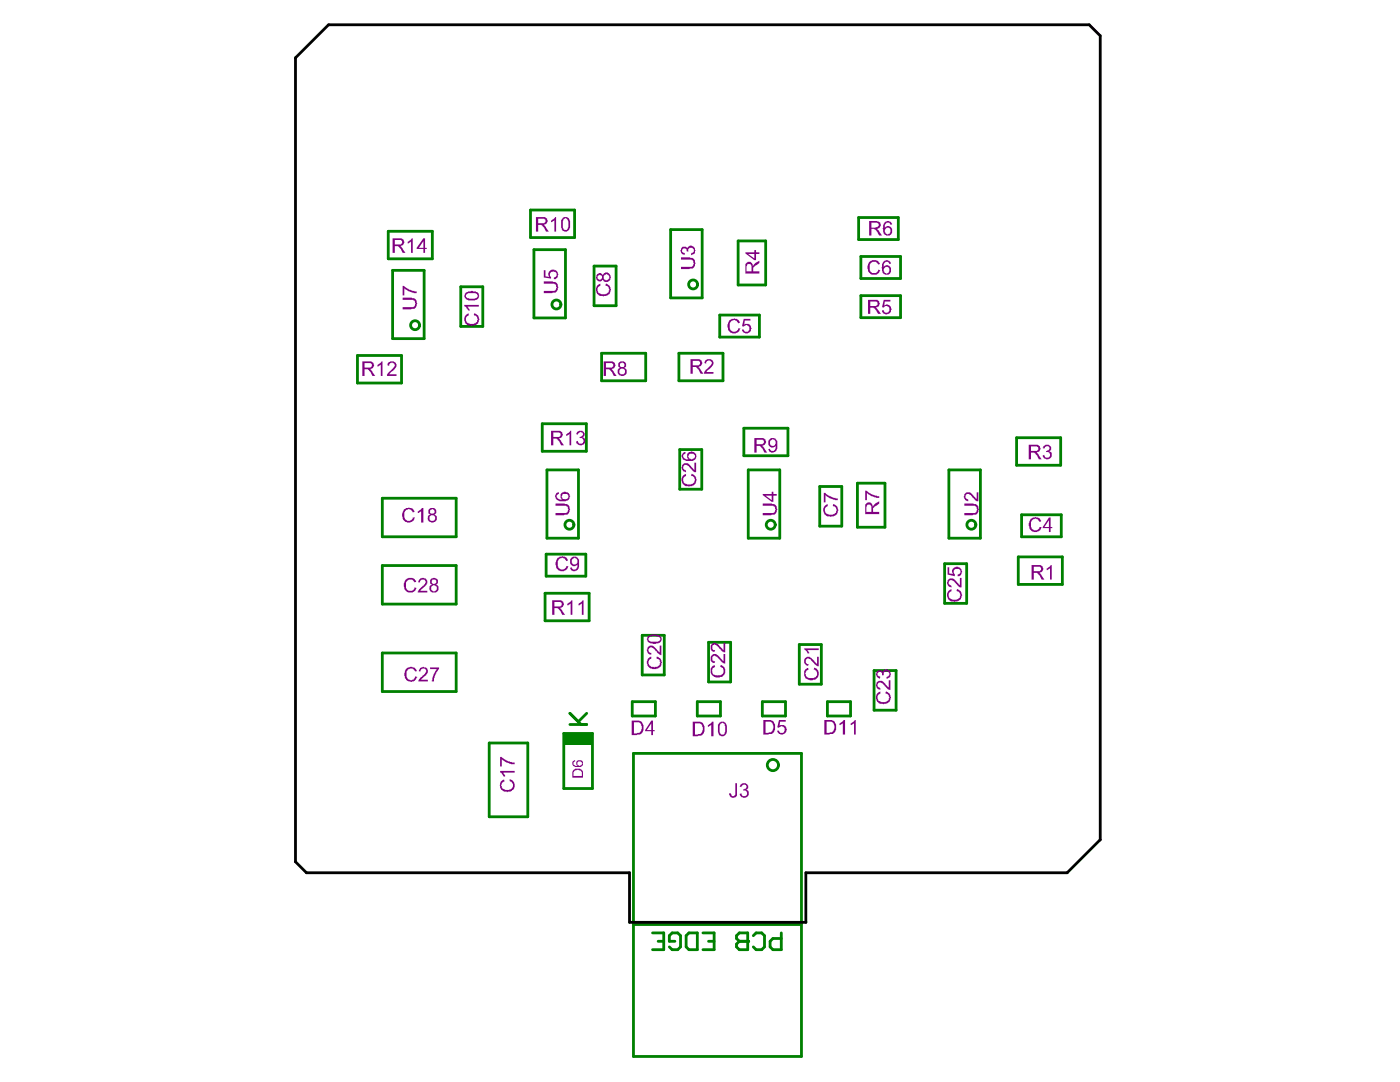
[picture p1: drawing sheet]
<svg xmlns="http://www.w3.org/2000/svg" width="279mm" height="216mm" viewBox="0 0 279 216" stroke-linecap="round" stroke-linejoin="round" font-family="sans-serif">
<g fill="none" stroke="#008000" stroke-width=".56">
<path d="M77.5 46.2h8.8v5.4h-8.8zM78.4 53.9h6.2v13.7h-6.2zM92 57.2h4.4v7.9h-4.4zM105.9 41.9h8.8v5.5h-8.8zM106.6 49.8h6.3v13.6h-6.3zM118.6 53.1h4.4v7.9h-4.4zM133.8 45.8h6.3v13.6h-6.3zM147.3 48.1h5.5v8.8h-5.5zM171.4 43.4h7.9v4.4h-7.9zM171.8 51.2h7.9v4.4h-7.9zM171.8 59h7.9v4.4h-7.9zM71.3 70.9h8.8v5.5h-8.8z"/>
<path d="M120.1 70.5h8.8v5.5h-8.8zM135.5 70.5h8.8v5.5h-8.8zM143.6 62.9h8v4.4h-8zM76.3 99.4h14.7v7.7h-14.7zM108.2 84.6h8.8v5.4h-8.8zM109.2 93.8h6.2v13.6h-6.2zM135.7 89.7h4.4v7.9h-4.4zM148.5 85.4h8.8v5.5h-8.8zM149.3 93.8h6.3v13.6h-6.3zM163.6 97.1h4.4v7.9h-4.4zM171.1 96.4h5.5v8.8h-5.5zM189.4 93.8h6.3v13.6h-6.3z"/>
<path d="M202.9 87.3h8.8v5.5h-8.8zM76.3 112.8h14.7v7.7h-14.7zM108.8 118.4h8.8v5.5h-8.8zM109 110.6h7.9v4.4h-7.9zM188.5 112.5h4.4v7.9h-4.4zM203.2 111.1h8.8v5.5h-8.8zM203.9 102.7h7.9v4.4h-7.9zM76.3 130.3h14.7v7.7h-14.7zM128.2 126.8h4.4v7.9h-4.4zM141.4 128.2h4.4v7.9h-4.4zM159.5 128.6h4.4v7.9h-4.4zM174.4 133.8h4.4v7.9h-4.4z"/>
<path d="M97.6 148.3h7.7v14.7h-7.7zM112.5 146.4h5.7v10.9h-5.7zM126.2 140h4.6v2.9h-4.6zM126.4 150.3h33.5v60.5h-33.5zM139.2 140h4.6v2.9h-4.6zM152.1 140h4.7v2.9h-4.7zM165.1 140h4.6v2.9h-4.6zM126.4 184.5h33.4"/>
</g>
<path d="M112.5 146.4h5.7v2.2h-5.7z" fill-rule="evenodd" fill="#008000"/>
<path d="M113.7 144.6h3.4M113.7 142.3l2.3 2.3M117.1 142.3l-1.7 1.7M149.2 187.8h-1.7l-.5-.5v-.6l.5-.5h1.7v3.3M150.3 186.7l.6-.5h1.1l.6 .5v2.2l-.6 .6h-1.1l-.6-.6M155.9 186.2v3.3h-1.6l-.6-.6v-1.1l.6-.5h1.6" fill="none" stroke="#008000" stroke-width=".56"/>
<circle cx="149.2" cy="187.8" r=".28" fill="#008000"/>
<g fill="none" stroke="#008000" stroke-width=".56">
<path d="M130.2 186.2h2.3v3.3h-2.3M131.3 187.8h1.2M134.7 187.8h-1.1v-1.1l.5-.5h1.2l.5 .5v2.2l-.5 .6h-1.2l-.5-.6M136.9 186.7l.6-.5h1.7v3.3h-1.7l-.6-.6zM140.3 186.2h2.2v3.3h-2.2M141.4 187.8h1.1M149.2 187.8h-1.7l-.5 .6v.5l.5 .6h1.7"/>
<circle cx="138.3" cy="56.8" r=".89"/>
<circle cx="82.8" cy="64.9" r=".89"/>
<circle cx="111" cy="60.8" r=".89"/>
<circle cx="113.6" cy="104.7" r=".89"/>
<circle cx="153.8" cy="104.7" r=".89"/>
<circle cx="193.9" cy="104.7" r=".89"/>
<circle cx="154.2" cy="152.7" r="1.12"/>
</g>
<path d="M59 11.5l6.6-6.6h151.8l2.2 2.2v160.5l-6.6 6.6h-52.2v9.8h-35.2v-9.8h-64.4l-2.2-2.2z" fill="none" stroke="#000" stroke-width=".56"/>
<g fill="#800080">
<path d="M92.8 63.1l.4-.5 .3-.1v.5a.8 .8 0 0 0-.5 .8 .8 .8 0 0 0 .7 .7 1.11 1.11 0 0 0 1.5-.4v-.1a.56 .56 0 0 0-.1-.8l-.5-.4 .2-.3a1.4 1.4 0 0 1 .5 2.1 2.46 2.46 0 0 1-2.1 .3 1.66 1.66 0 0 1-.4-1.8z"/>
<path d="M92.7 60.8h2.9v.4h-2.3l.5 .6v.2h-.4l-.1-.4-.6-.5z"/>
<path d="M110.9 100.5l2.2 .1a1.29 1.29 0 0 1 .5 1.8 .8 .8 0 0 1-.9 .3l-.2 .1h-1.6v-.4h1.5a.75 .75 0 0 0 .9-.3 .75 .75 0 0 0-.1-1l-.2-.2h-2.1z"/>
<path d="M141.9 133.2l.6-.5 .2 .4a.95 .95 0 0 0-.3 1.5l.3 .1a1.52 1.52 0 0 0 1.7-.5v-.4a.76 .76 0 0 0-.6-.7h-.1l.1-.5v.1a1.2 1.2 0 0 1 1 1 1.2 1.2 0 0 1-.6 1.3 1.55 1.55 0 0 1-2.3-.6l-.1-.1z"/>
<path d="M141.9 130.8a.91 .91 0 0 1 1.6 .3l.9 .8v-1.4h.3v1.9h-.3l-.3-.2-1-1.1a.54 .54 0 0 0-.9 0 .54 .54 0 0 0 .3 .8h.2l-.1 .4a.6 .6 0 0 1-.7-.5h-.1z"/>
<path d="M141.9 128.6a.87 .87 0 0 1 1.5 .1l1 1v-1.4h.3v1.9l-.5-.1-1.3-1.3a.52 .52 0 0 0-.7 0 .52 .52 0 0 0 0 .7l.2 .2h.3l-.1 .4a.6 .6 0 0 1-.7-.5h-.1z"/>
<path d="M164.4 101.1l.5-.4 .3-.1v.4a.8 .8 0 0 0-.6 .9 .8 .8 0 0 0 .7 .7 1.11 1.11 0 0 0 1.6-.5v-.1a.56 .56 0 0 0-.1-.7l-.6-.4 .2-.3a1.4 1.4 0 0 1 .6 2.1 2.46 2.46 0 0 1-2.1 .2 1.66 1.66 0 0 1-.5-1.8z"/>
<path d="M164.4 98.3h.3l.3 .4 .5 .3 1.3 .4v.1h.4v.3l-.7-.1a2.58 2.58 0 0 1-1.8-.9v1.4h-.3z"/>
<path d="M174.9 138.5l.5-.4 .3-.1v.4a.8 .8 0 0 0-.6 .8 .8 .8 0 0 0 .7 .8 1.11 1.11 0 0 0 1.6-.5v-.1a.56 .56 0 0 0-.1-.8l-.6-.3 .2-.3a1.4 1.4 0 0 1 .6 2.1 2.46 2.46 0 0 1-2.1 .2 1.66 1.66 0 0 1-.5-1.8z"/>
<path d="M174.9 136.2a1.02 1.02 0 0 1 1.7 .2l.8 .8v-1.5h.3v1.9h-.1a1.98 1.98 0 0 1-1.2-1l-.3-.2a.54 .54 0 0 0-.8 0 .54 .54 0 0 0 .2 .8l.2 .1v.3a.89 .89 0 0 1-.8-1.3z"/>
<path d="M174.9 134.1a.73 .73 0 0 1 1.2 0 .95 .95 0 0 1 1.4-.4l.2 .5a.91 .91 0 0 1-.7 1.2h-.1v-.3a.59 .59 0 0 0 .6-.7 .59 .59 0 0 0-.8-.5 .59 .59 0 0 0-.3 .8h-.4a.5 .5 0 0 0-.2-.6 .5 .5 0 0 0-.7 .2 .5 .5 0 0 0 .3 .7l.3 .1-.2 .3a1.03 1.03 0 0 1-.6-1.3z"/>
<path d="M192.5 100.5l2.2 .1a1.29 1.29 0 0 1 .4 1.8 .8 .8 0 0 1-.9 .3l-.1 .1h-1.6v-.4h1.5a.75 .75 0 0 0 .9-.3 .75 .75 0 0 0-.1-1l-.2-.2h-2.1z"/>
<path d="M192.5 98.6a1.02 1.02 0 0 1 1.6 .2l.8 .8v-1.4h.4v1.8h-.2a2.83 2.83 0 0 1-1.4-1.2 .54 .54 0 0 0-.9-.1 .54 .54 0 0 0 .2 .9l.2 .1v.3a.89 .89 0 0 1-.7-1.3z"/>
<path d="M129.3 131.4l.5-.3h.2v.3a.86 .86 0 0 0-.6 .9 .86 .86 0 0 0 .8 .8 1.37 1.37 0 0 0 1.5-.5 .84 .84 0 0 0-.7-1.2l.1-.5v.2a1.23 1.23 0 0 1 .7 2l-.3 .1a1.46 1.46 0 0 1-1.6 .2 1.46 1.46 0 0 1-.8-1.3z"/>
<path d="M129.3 129a1.32 1.32 0 0 1 1.9 .8l.5 .5v-1.5h.3v1.9l-.5-.1-.4-.4a1.85 1.85 0 0 0-1.3-1v.1a.52 .52 0 0 0-.4 .6 .52 .52 0 0 0 .6 .4v.3a.87 .87 0 0 1-.8-.5 .87 .87 0 0 1 .1-.9z"/>
<path d="M176.4 59.8h1.3v.4h-1.1l-.1 .8h.1a.56 .56 0 0 1 .9 0h.1a1.03 1.03 0 0 1 0 1.4 1.03 1.03 0 0 1-1.5 0l-.1-.4 .4-.2a.53 .53 0 0 0 .3 .6 .53 .53 0 0 0 .6-.1 .65 .65 0 0 0 .1-1 .65 .65 0 0 0-1 .1l-.4-.1z"/>
<path d="M173.5 52.2a1.48 1.48 0 0 1 1.9 0l.2 .3v.2l-.4 .1a.9 .9 0 0 0-1.1-.5 .9 .9 0 0 0-.5 1.2 .71 .71 0 0 0 .4 .9 .75 .75 0 0 0 .8 .1 .75 .75 0 0 0 .4-.7l.5 .1a1.33 1.33 0 0 1-1.6 .9 1.33 1.33 0 0 1-1-1.6z"/>
<path d="M208.9 113.4l.4-.2 .4-.5h.2v3h-.3v-2.4l-.5 .5h-.2z"/>
<path d="M205.6 103.6l.6-.3a1.37 1.37 0 0 1 1.5 .4l.1 .3-.4 .2a.79 .79 0 0 0-.6-.7 1.13 1.13 0 0 0-.9 1.8v.1a.84 .84 0 0 0 .8 .4 .84 .84 0 0 0 .7-.6h.5a1.3 1.3 0 0 1-1.5 1 1.3 1.3 0 0 1-1.1-1.4v-.4z"/>
<path d="M152.2 100.5l2.3 .1a1.29 1.29 0 0 1 .4 1.8 .8 .8 0 0 1-.9 .3l-.1 .1h-1.7v-.4h1.6a.75 .75 0 0 0 .9-.3 .75 .75 0 0 0-.1-1l-.3-.2h-2.1z"/>
<path d="M140.7 72a.89 .89 0 0 1 1.4-.2 .89 .89 0 0 1-.2 1.4l-.3 .5-.6 .3v.2h1.4v.4h-1.9l.3-.8 .9-.8a.6 .6 0 0 0 .1-1h-.2v-.1l-.4 .1-.3 .2v.4l-.3-.2z"/>
<path d="M167.5 144.3l.5-.2 .3-.4h.4v2.9h-.5v-2.4l-.4 .5h-.3z"/>
<path d="M169.8 144.3l.4-.2 .4-.4h.2v2.9h-.4v-2.4l-.4 .5h-.2z"/>
<path d="M160.7 133.5l.6-.2 .1 .3a.79 .79 0 0 0-.7 .7 1.29 1.29 0 0 0 2.1 .8 .84 .84 0 0 0 .3-.9 .84 .84 0 0 0-.7-.6l.1-.4a1.32 1.32 0 0 1 .9 1.5 1.32 1.32 0 0 1-1.3 1 1.36 1.36 0 0 1-1.6-1.4v-.5z"/>
<path d="M160.6 131.4a.87 .87 0 0 1 1.5 .1l.4 .3 .3 .6h.3v-1.3h.3v1.9h-.1a2.49 2.49 0 0 1-1.5-1.4h-.1a.48 .48 0 0 0-.5-.2 .48 .48 0 0 0-.4 .4l-.1 .1h.1a.45 .45 0 0 0 .6 .6l-.1 .3a.96 .96 0 0 1-.7-1.4z"/>
<path d="M160.5 129.4h2.9v.3h-2.2l.3 .5v.2h-.3l-.1-.3-.6-.5z"/>
<path d="M172.7 97.9l.5 .2a3.9 3.9 0 0 0 2.3 .9v.4l-.7-.2a2.58 2.58 0 0 1-1.8-.9v1.5h-.3z"/>
<path d="M208.2 89.1a.87 .87 0 0 1 1.1-.3 .87 .87 0 0 1 .5 1l-.4 .2a.89 .89 0 0 1 .4 1.3 .89 .89 0 0 1-1.4 .1l-.3-.3v-.2l.3-.1a.58 .58 0 0 0 .7 .5 .58 .58 0 0 0 .5-.8h-.2a.45 .45 0 0 0-.6-.3v-.2h.2v-.1a.43 .43 0 0 0 .4-.6 .43 .43 0 0 0-.6-.2l-.2 .1-.2 .3-.3-.1z"/>
<path d="M80.4 59.4l2.2 .1a1.29 1.29 0 0 1 .4 1.8 .8 .8 0 0 1-.9 .3l-.1 .1h-1.6v-.4h1.5a.75 .75 0 0 0 .9-.3 .75 .75 0 0 0-.1-.9l-.2-.3h-2.1z"/>
<path d="M80.4 57l.5 .3a3.9 3.9 0 0 0 2.3 .9v.3l-.7-.1a2.58 2.58 0 0 1-1.8-.9v1.4h-.3z"/>
<path d="M99.9 155.9l.7-.4 .1 .4a.88 .88 0 0 0-.4 1.4 1.5 1.5 0 0 0 2-.1l.1-.8-.4-.5-.3-.1v-.3a1.24 1.24 0 0 1 1 1.4 1.24 1.24 0 0 1-1.3 1.1l-.1 .1-.3-.1a1.33 1.33 0 0 1-1.3-1.4h.1z"/>
<path d="M99.8 153.8h2.9v.4h-2.3l.4 .5v.2h-.3l-.4-.6-.3-.1z"/>
<path d="M99.8 151h.3l.2 .3 .3 .1a1.93 1.93 0 0 0 1.6 .6v.2h.5v.3l-1.1-.1v-.1l-.8-.3-.7-.5v1.4h-.3z"/>
<path d="M108.5 56.2l2.3 .1a1.29 1.29 0 0 1 .4 1.7 .8 .8 0 0 1-.9 .4l-.1 .1h-1.7v-.5h1.6a.75 .75 0 0 0 .9-.3 .75 .75 0 0 0-.1-.9l-.3-.2h-2.1z"/>
<path d="M108.5 53.9h.4v1.2l.7 .2a.92 .92 0 0 1 0-1.2 .92 .92 0 0 1 1-.3v.1h.3a1.06 1.06 0 0 1 .1 1.7l-.5 .1v-.3a.56 .56 0 0 0 .6-.6 .56 .56 0 0 0-.6-.5l-.1-.2a.71 .71 0 0 0-.6 .5 .71 .71 0 0 0 .2 .8v.2l-1.5-.2z"/>
<path d="M119 57.2l.5-.5 .3-.1v.4a.8 .8 0 0 0-.6 .9 .8 .8 0 0 0 .7 .7 1.11 1.11 0 0 0 1.6-.4v-.2a.56 .56 0 0 0-.1-.7l-.6-.4 .2-.3a1.4 1.4 0 0 1 .6 2.1 2.46 2.46 0 0 1-2.1 .2 1.66 1.66 0 0 1-.5-1.7z"/>
<path d="M136.1 95.1l.5-.4 .3-.1v.4a.8 .8 0 0 0-.6 .8 .8 .8 0 0 0 .7 .8 1.11 1.11 0 0 0 1.6-.5v-.1a.56 .56 0 0 0-.1-.8l-.6-.3 .2-.3a1.4 1.4 0 0 1 .6 2.1 2.46 2.46 0 0 1-2.1 .2 1.66 1.66 0 0 1-.5-1.8z"/>
<path d="M136.1 92.8a1.02 1.02 0 0 1 1.7 .2l.8 .8v-1.5h.3v1.9h-.1a1.98 1.98 0 0 1-1.2-1l-.2-.2a.54 .54 0 0 0-.9-.1 .54 .54 0 0 0 .2 .9l.2 .1v.3a.89 .89 0 0 1-.8-1.3z"/>
<path d="M135.9 51.4l2.2 .1a1.29 1.29 0 0 1 .5 1.7 .8 .8 0 0 1-.9 .4l-.1 .1h-1.7v-.5h1.6a.75 .75 0 0 0 .8-.3 .75 .75 0 0 0 0-.9l-.3-.2h-2.1z"/>
<path d="M135.9 49.6h.1a.63 .63 0 0 1 1.1 0v-.1a.86 .86 0 0 1 .9-.5 .86 .86 0 0 1 .7 .6v.2a.83 .83 0 0 1-.8 1.1l.1-.4a.54 .54 0 0 0 .5-.7 .54 .54 0 0 0-.8-.3l-.3 .2v.5l-.4-.1a.47 .47 0 0 0-.6-.5 .47 .47 0 0 0-.2 .7l.5 .3-.1 .3-.1-.1a.86 .86 0 0 1-.6-1.2z"/>
<path d="M189.1 118.1l.5-.4 .3-.2v.5a.8 .8 0 0 0-.6 .8 .8 .8 0 0 0 .7 .8 1.11 1.11 0 0 0 1.6-.5v-.1a.56 .56 0 0 0-.1-.8l-.6-.3 .2-.4a1.4 1.4 0 0 1 .6 2.2 2.46 2.46 0 0 1-2.1 .2 1.66 1.66 0 0 1-.5-1.8z"/>
<path d="M189.1 115.8a1.02 1.02 0 0 1 1.7 .2l.8 .8v-1.5h.3v1.9h-.1a1.98 1.98 0 0 1-1.2-1l-.3-.2a.54 .54 0 0 0-.8-.1 .54 .54 0 0 0 .2 .9l.2 .1v.3a.89 .89 0 0 1-.8-1.3z"/>
<path d="M189.1 113.2h.3v1.2l.8 .1a.91 .91 0 0 1 .1-1.2 .91 .91 0 0 1 1.3 0l.2 .2a.69 .69 0 0 1 .1 .9v.1a.64 .64 0 0 1-.8 .5v-.4a.6 .6 0 0 0 .6-.7 .6 .6 0 0 0-.9-.4 .64 .64 0 0 0-.5 .5 .64 .64 0 0 0 .3 .6v.4l-1.5-.4z"/>
<path d="M146.7 156.3h.4v1.9a.81 .81 0 0 1-.5 .9 .81 .81 0 0 1-1-.2l-.1-.6h.4v.1a.45 .45 0 0 0 .5 .5 .45 .45 0 0 0 .3-.6z"/>
<path d="M147.8 156.6a.85 .85 0 0 1 1-.3 .85 .85 0 0 1 .5 .9l-.3 .3a.9 .9 0 0 1 .3 1.2 .9 .9 0 0 1-1.2 .4l-.5-.5v-.2l.4-.1a.58 .58 0 0 0 .7 .5 .58 .58 0 0 0 .4-.7h-.1a.45 .45 0 0 0-.7-.4v-.2h.2v-.1a.43 .43 0 0 0 .5-.6 .43 .43 0 0 0-.7-.2l-.3 .2v.3l-.4-.1z"/>
<path d="M113.2 120.5l.5-.3 .3-.4h.2v2.9h-.3v-2.4l-.5 .5h-.2z"/>
<path d="M115.5 120.5l.4-.3 .3-.4h.3v2.9h-.4v-2.4l-.4 .5h-.2z"/>
<path d="M111.2 111.4l.6-.3a1.37 1.37 0 0 1 1.4 .4l.1 .4-.3 .1a.79 .79 0 0 0-.7-.7 1.13 1.13 0 0 0-.9 1.8v.1a.84 .84 0 0 0 .9 .4 .84 .84 0 0 0 .7-.6h.4a1.3 1.3 0 0 1-1.4 1 1.3 1.3 0 0 1-1.1-1.4v-.4z"/>
<path d="M80.6 101.7l.5-.3a1.37 1.37 0 0 1 1.5 .4l.1 .3-.3 .2a.79 .79 0 0 0-.7-.7 1.13 1.13 0 0 0-.9 1.8v.1a.84 .84 0 0 0 .9 .4 .84 .84 0 0 0 .7-.6h.4a1.3 1.3 0 0 1-1.4 1 1.3 1.3 0 0 1-1.2-1.4v-.4z"/>
<path d="M83.4 102l.4-.2 .4-.4h.3v2.9h-.5v-2.4l-.4 .5h-.2z"/>
<path d="M113 86.6l.4-.2 .4-.4h.2v2.9h-.3v-2.4l-.5 .5h-.2z"/>
<path d="M115.1 86.3a.84 .84 0 0 1 1-.4 .84 .84 0 0 1 .6 .9l-.5 .5a.74 .74 0 0 1 .6 .6 .74 .74 0 0 1-.3 .7v.1a1.22 1.22 0 0 1-1.5-.4v-.2l.3-.1a.56 .56 0 0 0 .6 .5 .56 .56 0 0 0 .6-.5 .56 .56 0 0 0-.5-.6h-.3v-.2h.2v-.1a.42 .42 0 0 0 .4-.6l-.1-.2-.3-.1-.1 .1a.39 .39 0 0 0-.5 .4l-.3-.1z"/>
<path d="M81.4 48.2l.4-.2 .3-.4h.3v2.9h-.4v-2.4l-.4 .5h-.2z"/>
<path d="M110 44l.4-.2 .4-.5h.2v2.9h-.4v-2.3l-.4 .4h-.2z"/>
<path d="M80.9 133.6l.1-.1a1.34 1.34 0 0 1 1.8-.2l.4 .4v.3h-.4a.88 .88 0 0 0-1.1-.6 .88 .88 0 0 0-.6 1.1 .91 .91 0 0 0 .6 1.1 .91 .91 0 0 0 1.1-.4v-.2l.5 .1-.3 .3a1.1 1.1 0 0 1-1.4 .6l-.2-.1a1.67 1.67 0 0 1-.5-2.2z"/>
<path d="M83.8 133.3h.1a.69 .69 0 0 1 .9-.1 .39 .39 0 0 1 .5 .4h.1a1.75 1.75 0 0 1-.9 1.6l-.5 .4h1.4v.4h-1.9l.1-.5 .4-.4a1.84 1.84 0 0 0 1.1-1.4 .58 .58 0 0 0-.7-.3 .58 .58 0 0 0-.5 .6h-.3z"/>
<path d="M85.8 133.2h1.8v.3l-.5 .8a2.5 2.5 0 0 0-.5 1.7h-.4l.1-.8 .9-1.7h-1.4z"/>
<path d="M80.9 115.7a1.48 1.48 0 0 1 1.9 0l.2 .2v.2l-.3 .1a.9 .9 0 0 0-1.2-.5 .9 .9 0 0 0-.5 1.2 .71 .71 0 0 0 .5 .9 .75 .75 0 0 0 .8 .1 .75 .75 0 0 0 .4-.7l.5 .1a1.33 1.33 0 0 1-1.6 .9 1.33 1.33 0 0 1-1-1.5z"/>
<path d="M83.7 115.5a.93 .93 0 0 1 1-.2 .93 .93 0 0 1 .6 .8l-.1 .6-1.3 1.1v.1h1.4v.3h-1.9a2.51 2.51 0 0 1 1.2-1.4v-.1a.54 .54 0 0 0 0-1 .54 .54 0 0 0-.8 .5h-.3v-.3z"/>
<path d="M155.5 143.7h1.3v.3h-1.1l-.1 .8 .2-.1a.97 .97 0 0 1 1.2 .7 .97 .97 0 0 1-.9 1.2l-.6-.1-.3-.3-.1-.4h.4a.58 .58 0 0 0 .7 .4 .58 .58 0 0 0 .4-.7 .39 .39 0 0 0-.5-.5v-.1h-.2l-.4 .3-.4-.1z"/>
<path d="M141.3 144.7l.4-.2 .4-.5h.3v2.9h-.5v-2.3l-.4 .4h-.2z"/>
<path d="M75.3 72.8l.5-.2 .3-.5h.2v2.9h-.3v-2.3l-.4 .4h-.3z"/>
<path d="M77.5 72.3a1 1 0 0 1 1.6 .6 1.76 1.76 0 0 1-1.1 1.3l-.3 .5h1.4v.3h-1.9v-.3l.4-.5a2.83 2.83 0 0 0 1.2-1.4 .57 .57 0 0 0-.6-.5 .57 .57 0 0 0-.5 .6v.1l-.4-.1z"/>
<path d="M145.5 64l.6-.4a1.37 1.37 0 0 1 1.4 .5l.1 .3-.3 .1a.79 .79 0 0 0-.7-.6 1.13 1.13 0 0 0-.9 1.7v.2a.84 .84 0 0 0 .9 .4 .84 .84 0 0 0 .7-.7h.5a1.3 1.3 0 0 1-1.5 1 1.3 1.3 0 0 1-1.1-1.3v-.5z"/>
<path d="M148.4 63.6h1.4v.4h-1.2l-.1 .7 .3-.1a.93 .93 0 0 1 1 .4 .93 .93 0 0 1 0 1.1 .89 .89 0 0 1-1 .4 .89 .89 0 0 1-.7-.7h.3a.58 .58 0 0 0 .8 .4 .58 .58 0 0 0 .3-.8 .39 .39 0 0 0-.4-.4v-.1h-.2l-.5 .3-.3-.1z"/>
<path d="M92.8 58.6a2.19 2.19 0 0 1 2.1-.4 .88 .88 0 0 1 .7 .6 .88 .88 0 0 1-.4 .9l-.3 .1a2.83 2.83 0 0 1-1.9-.1l-.1-.2a.43 .43 0 0 1-.1-.7zM93 58.8v.3a.42 .42 0 0 0 .5 .4l.9 .1a.79 .79 0 0 0 .9-.7l-.1-.1a1.34 1.34 0 0 0-1.3-.3h-.5z"/>
<path d="M111 98.5l.5-.3v.4a.51 .51 0 0 0-.4 .5 .51 .51 0 0 0 .6 .5v.1h.5a.88 .88 0 0 1-.2-1.2 .88 .88 0 0 1 1.2-.3l.5 .4a1.1 1.1 0 0 1-.3 1.1 1.1 1.1 0 0 1-1.1 .3 1.12 1.12 0 0 1-1.4-1.3zM112.2 98.7v.1a.61 .61 0 0 0 .2 .8 .61 .61 0 0 0 .8-.1 .53 .53 0 0 0 .1-.7 .53 .53 0 0 0-.6-.2z"/>
<path d="M114.3 153.7a1.13 1.13 0 0 1 1.2-.4 1.13 1.13 0 0 1 .8 1v.9h-2.1zM114.4 154.1v.7h1.7v-.7a1.01 1.01 0 0 0-1.7 0z"/>
<path d="M114.3 151.8l.5-.1v.2a.45 .45 0 0 0-.4 .5 .45 .45 0 0 0 .5 .4h.3a.69 .69 0 0 1 .3-1.2 .69 .69 0 0 1 .8 .9v.1a1.43 1.43 0 0 1-1.7 .3l-.4-.3zM115.2 152.2a.46 .46 0 0 0 .2 .5 .46 .46 0 0 0 .6-.1l.2-.2-.1-.1a.49 .49 0 0 0-.4-.4 .49 .49 0 0 0-.5 .3z"/>
<path d="M129.2 127a2.26 2.26 0 0 1 2.6-.1l.1 .1a.84 .84 0 0 1-.7 1.4 1.87 1.87 0 0 1-1.9-.4 .69 .69 0 0 1-.1-.9zM129.5 127.1a.66 .66 0 0 0 .1 .8 .66 .66 0 0 0 .8 .1h.4a.65 .65 0 0 0 .8-.1 .65 .65 0 0 0 .1-.8 2.63 2.63 0 0 0-2.2 0z"/>
<path d="M148.8 52.7a.75 .75 0 0 1 .8-.5 .75 .75 0 0 1 .6 .8l.6-.5 .8-.5v.5l-1.3 .9v.7h1.3v.5h-2.8zM149.1 52.8l-.1 1.3h1v-.9a.51 .51 0 0 0-.3-.5 .51 .51 0 0 0-.6 .1z"/>
<path d="M148.8 50.3h1.7v-.4h.4v.4h.7v.4h-.7v1.2h-.4l-1.7-1.3zM149.3 50.7l1.2 .9v-.9z"/>
<path d="M173.2 59.8h1.4a.75 .75 0 0 1 1 .6 .75 .75 0 0 1-.7 .9l-.2 .1h.2l.2 .2 .7 1h-.6l-.3-.6-.2-.2v-.2l-.3-.2h-.7v1.2h-.5zM173.7 60.2v.9h.8a.47 .47 0 0 0 .6-.4 .47 .47 0 0 0-.5-.5z"/>
<path d="M176.3 52.2a.88 .88 0 0 1 .8-.3 .88 .88 0 0 1 .7 .7l-.3 .1a.57 .57 0 0 0-.7-.5 .57 .57 0 0 0-.4 .7v.5a.72 .72 0 0 1 .6-.5 .72 .72 0 0 1 .7 .5 .93 .93 0 0 1-.1 1.1 .93 .93 0 0 1-1.1 .2l-.1-.1a1.34 1.34 0 0 1-.4-1.4v-.5zM176.5 53.5a.73 .73 0 0 0 .5 1.1l.1-.1a.68 .68 0 0 0 .4-.7 .68 .68 0 0 0-.5-.6h-.3z"/>
<path d="M205.9 112.7h1.3a.76 .76 0 0 1 .9 .6 .76 .76 0 0 1-.4 .9l-.4 .1 .4 .1 .7 1.3h-.5l-.4-.8-.5-.6h-.7v1.4h-.4zM206.3 113.1v.9h.9a.46 .46 0 0 0 .6-.5 .46 .46 0 0 0-.6-.4z"/>
<path d="M209.3 103.3h.4v1.9h.3v.2h-.3v.8h-.4v-.8h-1.2v-.2zM209.3 103.8l-.9 1.4h.9z"/>
<path d="M126.1 143.8h1a1.15 1.15 0 0 1 1.3 1.2 1.23 1.23 0 0 1-1 1.6l-1.3 .1zM126.5 144.1v2.2l.9-.1a1 1 0 0 0 .6-1.4 .65 .65 0 0 0-.9-.7z"/>
<path d="M130 143.8h.3v1.9h.4v.2h-.4v.8h-.3v-.8h-1.2v-.2zM130 144.3l-.9 1.4h.9z"/>
<path d="M152.2 98.6h1.8v-.5h.3v.5h.7v.3h-.7v1.2h-.3l-1.8-1.3zM152.8 98.9l1.2 .9v-.9z"/>
<path d="M137.8 71.7h1.3a.76 .76 0 0 1 1 .5 .76 .76 0 0 1-.5 .9l-.3 .1 .3 .1 .8 1.3h-.6l-.3-.8-.6-.6h-.6v1.4h-.5zM138.3 72v.9h.8a.46 .46 0 0 0 .6-.5 .46 .46 0 0 0-.6-.4z"/>
<path d="M164.5 143.7h1a1.15 1.15 0 0 1 1.4 1.2 1.23 1.23 0 0 1-1 1.6l-1.4 .1zM165 144v2.2l.9-.1a1 1 0 0 0 .5-1.4 .65 .65 0 0 0-.9-.7z"/>
<path d="M172.7 100.7a.75 .75 0 0 1 .8-.5 .75 .75 0 0 1 .6 .8l.6-.5 .8-.5v.5l-1.3 .9v.7h1.3v.5h-2.8zM173 100.8l-.1 1.3h1v-.8a.51 .51 0 0 0-.3-.6 .51 .51 0 0 0-.6 .1z"/>
<path d="M173.5 44.1h1.3a.84 .84 0 0 1 .9 1.1l-.2 .3-.6 .2 .6 .4 .5 .9h-.5l-.6-1-.4-.3h-.6v1.3h-.4zM173.9 44.4v1l.9-.1a.46 .46 0 0 0 .6-.4 .46 .46 0 0 0-.6-.5z"/>
<path d="M176.5 44.4a.88 .88 0 0 1 .9-.3 .88 .88 0 0 1 .6 .7l-.3 .1a.57 .57 0 0 0-.7-.5 .57 .57 0 0 0-.4 .7v.4a.72 .72 0 0 1 .7-.4 .72 .72 0 0 1 .6 .4 .93 .93 0 0 1-.6 1.5 .93 .93 0 0 1-1-1.1l-.2-.4h.2v-.6zM176.7 45.7a.73 .73 0 0 0 .6 1.1v-.1a.62 .62 0 0 0 .4-.9 .62 .62 0 0 0-.9-.3z"/>
<path d="M205.3 88.7h1.4a.76 .76 0 0 1 .9 .6 .76 .76 0 0 1-.5 .9l-.3 .1 .3 .1 .8 1.2h-.6l-.3-.7-.6-.6h-.6v1.3h-.5zM205.8 89.1v.9h.9a.46 .46 0 0 0 .5-.5 .46 .46 0 0 0-.5-.4z"/>
<path d="M119.1 54.7a.71 .71 0 0 1 1.2 .1v.1l.1-.1a.75 .75 0 0 1 .8-.4 .75 .75 0 0 1 .6 .7 .86 .86 0 0 1-.5 1.1 .86 .86 0 0 1-1-.4v-.1a.63 .63 0 0 1-.7 .5 .63 .63 0 0 1-.6-.6l-.1-.3h.1zM119.2 55.3a.5 .5 0 0 0 1 0 .5 .5 0 0 0-1 0zM120.5 55a.61 .61 0 0 0 .6 .9 .61 .61 0 0 0 .4-1l-.6-.2z"/>
<path d="M136.2 90.4l.6-.2v.3h-.1a.59 .59 0 0 0-.3 .7 .59 .59 0 0 0 .6 .4h.5a.81 .81 0 0 1-.4-.7 .81 .81 0 0 1 .6-.7 .9 .9 0 0 1 1.2 .5 .9 .9 0 0 1-.5 1.2 2.61 2.61 0 0 1-2.2-.3v-.2a.67 .67 0 0 1 0-1zM137.5 90.8a.61 .61 0 0 0 .2 .8 .61 .61 0 0 0 .8-.2 .61 .61 0 0 0-.1-.9h-.7z"/>
<path d="M110.2 119.8h1.3a.76 .76 0 0 1 1 .5 .76 .76 0 0 1-.5 .9l-.3 .1 .3 .2 .8 1.2h-.6l-.3-.8-.6-.6h-.7v1.4h-.4zM110.6 120.1v.9h.9a.46 .46 0 0 0 .6-.4 .46 .46 0 0 0-.6-.5z"/>
<path d="M113.9 111.4a.93 .93 0 0 1 1-.3 .93 .93 0 0 1 .7 .9 1.96 1.96 0 0 1-.5 1.9h-.2a.8 .8 0 0 1-1.1-.6l.3-.1a.51 .51 0 0 0 .5 .4 .51 .51 0 0 0 .5-.4h.1v-.7a.79 .79 0 0 1-.9 .4 .79 .79 0 0 1-.5-.9zM114.2 111.5l-.1 .5a.58 .58 0 0 0 .6 .6 .58 .58 0 0 0 .5-.7l-.1-.4-.3-.2z"/>
<path d="M85.5 101.7a.98 .98 0 0 1 1.6 .1 .79 .79 0 0 1-.4 .9 .83 .83 0 0 1 .5 1 .83 .83 0 0 1-1 .6l-.3-.1a.81 .81 0 0 1-.5-.7 .81 .81 0 0 1 .3-.8l.1-.1a.51 .51 0 0 1-.3-.8zM85.8 101.8a.49 .49 0 0 0 .3 .7 .49 .49 0 0 0 .6-.4 .49 .49 0 0 0-.5-.5zM85.7 103.4a.56 .56 0 0 0 1.1 0 .56 .56 0 0 0-1.1 0z"/>
<path d="M150.5 87.4h1.4a.76 .76 0 0 1 .9 .5 .76 .76 0 0 1-.5 1l-.3 .1 .3 .1 .8 1.2h-.5l-.4-.8-.5-.5h-.7v1.3h-.5zM151 87.7v.9h.9a.46 .46 0 0 0 .6-.4 .46 .46 0 0 0-.6-.5z"/>
<path d="M153.5 87.7a.93 .93 0 0 1 1-.3 .93 .93 0 0 1 .6 .9 1.96 1.96 0 0 1-.4 1.9h-.2a.8 .8 0 0 1-1.2-.6l.4-.1a.51 .51 0 0 0 .5 .5 .51 .51 0 0 0 .5-.5h.1v-.6a.79 .79 0 0 1-1 .3 .79 .79 0 0 1-.5-.9zM153.8 87.9v.1a.6 .6 0 0 0 .3 1 .6 .6 0 0 0 .7-.8l-.1-.3-.4-.3z"/>
<path d="M110 86h1.3a.76 .76 0 0 1 .9 .5 .76 .76 0 0 1-.4 .9l-.4 .1 .4 .1 .7 1.3h-.5l-.3-.8-.6-.6h-.7v1.4h-.4zM110.4 86.3v.9h.9a.46 .46 0 0 0 .6-.5 .46 .46 0 0 0-.6-.4z"/>
<path d="M78.3 47.6h1.4a.76 .76 0 0 1 .9 .5 .76 .76 0 0 1-.5 .9l-.3 .1 .3 .1 .8 1.3h-.5l-.4-.8-.5-.6h-.7v1.4h-.5zM78.8 47.9v.9h.9a.46 .46 0 0 0 .6-.5 .46 .46 0 0 0-.6-.4z"/>
<path d="M84.5 47.6h.3v1.9h.4v.2h-.4v.8h-.3v-.8h-1.3v-.2zM84.5 48.1l-.9 1.4h.9z"/>
<path d="M107 43.3h1.3a.76 .76 0 0 1 .9 .5 .76 .76 0 0 1-.5 1l-.3 .1 .3 .1 .8 1.2h-.5l-.4-.8-.5-.5h-.7v1.3h-.4zM107.4 43.6v.9h.9a.46 .46 0 0 0 .6-.4 .46 .46 0 0 0-.6-.5z"/>
<path d="M112.3 43.4a1.03 1.03 0 0 1 1.2 .2 1.03 1.03 0 0 1 .3 1.1v.1a1.18 1.18 0 0 1-1.1 1.4l-.2-.1a.42 .42 0 0 1-.4-.6l-.1-.3a2.3 2.3 0 0 1 .3-1.8zM112.4 43.8l-.1 1.1a.64 .64 0 0 0 .2 .8 .64 .64 0 0 0 .8 0v-.3a1.94 1.94 0 0 0-.2-1.8l-.3-.1z"/>
<path d="M85.9 115.5a.87 .87 0 0 1 1.5 .5v.3l-.3 .4a.83 .83 0 0 1 .4 1 .83 .83 0 0 1-1 .5 .82 .82 0 0 1-.8-.6 .82 .82 0 0 1 .5-.9 .79 .79 0 0 1-.3-1.2zM86.2 116a.45 .45 0 0 0 .9 0 .45 .45 0 0 0-.9 0zM86.1 117.1a.62 .62 0 0 0 .2 .8 .62 .62 0 0 0 .8-.2 .62 .62 0 0 0-.1-.8 .61 .61 0 0 0-.9 .2z"/>
<path d="M152.3 143.7h1a1.15 1.15 0 0 1 1.4 1.2 1.23 1.23 0 0 1-1 1.6l-1.4 .1zM152.8 144v2.2l.9-.1a1 1 0 0 0 .5-1.4 .65 .65 0 0 0-.9-.7z"/>
<path d="M138.3 144h1a1.15 1.15 0 0 1 1.3 1.2 1.23 1.23 0 0 1-1 1.6l-1.3 .1zM138.7 144.3v2.3l.9-.1a1 1 0 0 0 .6-1.5 .65 .65 0 0 0-.9-.7z"/>
<path d="M143.6 144.1a1.03 1.03 0 0 1 1.2 .1 1.03 1.03 0 0 1 .3 1.1v.2a1.16 1.16 0 0 1-.9 1.4 1.08 1.08 0 0 1-.9-1.4v-.9zM143.7 144.5l-.1 1.1a.64 .64 0 0 0 .2 .8 .64 .64 0 0 0 .8-.1l.1-.3-.1-1.5-.3-.3z"/>
<path d="M72.3 72.1h1.4a.76 .76 0 0 1 .9 .5 .76 .76 0 0 1-.5 1l-.3 .1 .3 .1 .8 1.2h-.6l-.3-.8-.6-.5h-.6v1.3h-.5zM72.8 72.4v.9h.9a.46 .46 0 0 0 .5-.4 .46 .46 0 0 0-.5-.5z"/>
<path d="M120.5 72.1h1.3a.76 .76 0 0 1 .9 .5 .76 .76 0 0 1-.4 1l-.4 .1 .4 .1 .8 1.2h-.6l-.3-.8-.6-.5h-.7v1.3h-.4zM120.9 72.4v.9h.9a.46 .46 0 0 0 .6-.4 .46 .46 0 0 0-.6-.5z"/>
<path d="M123.4 72.4a.98 .98 0 0 1 1.6 .2 .79 .79 0 0 1-.4 .9 .82 .82 0 0 1 .5 .9 .82 .82 0 0 1-.8 .6 .89 .89 0 0 1-1-.6 .89 .89 0 0 1 .4-1.1 .67 .67 0 0 1-.3-.9zM123.7 72.6a.48 .48 0 0 0 .3 .6 .48 .48 0 0 0 .6-.3l-.1-.5h-.2v-.1zM123.7 73.7a.61 .61 0 0 0 .3 1 .61 .61 0 0 0 .7-.8 .69 .69 0 0 0-1-.2z"/>
</g>
</svg>
